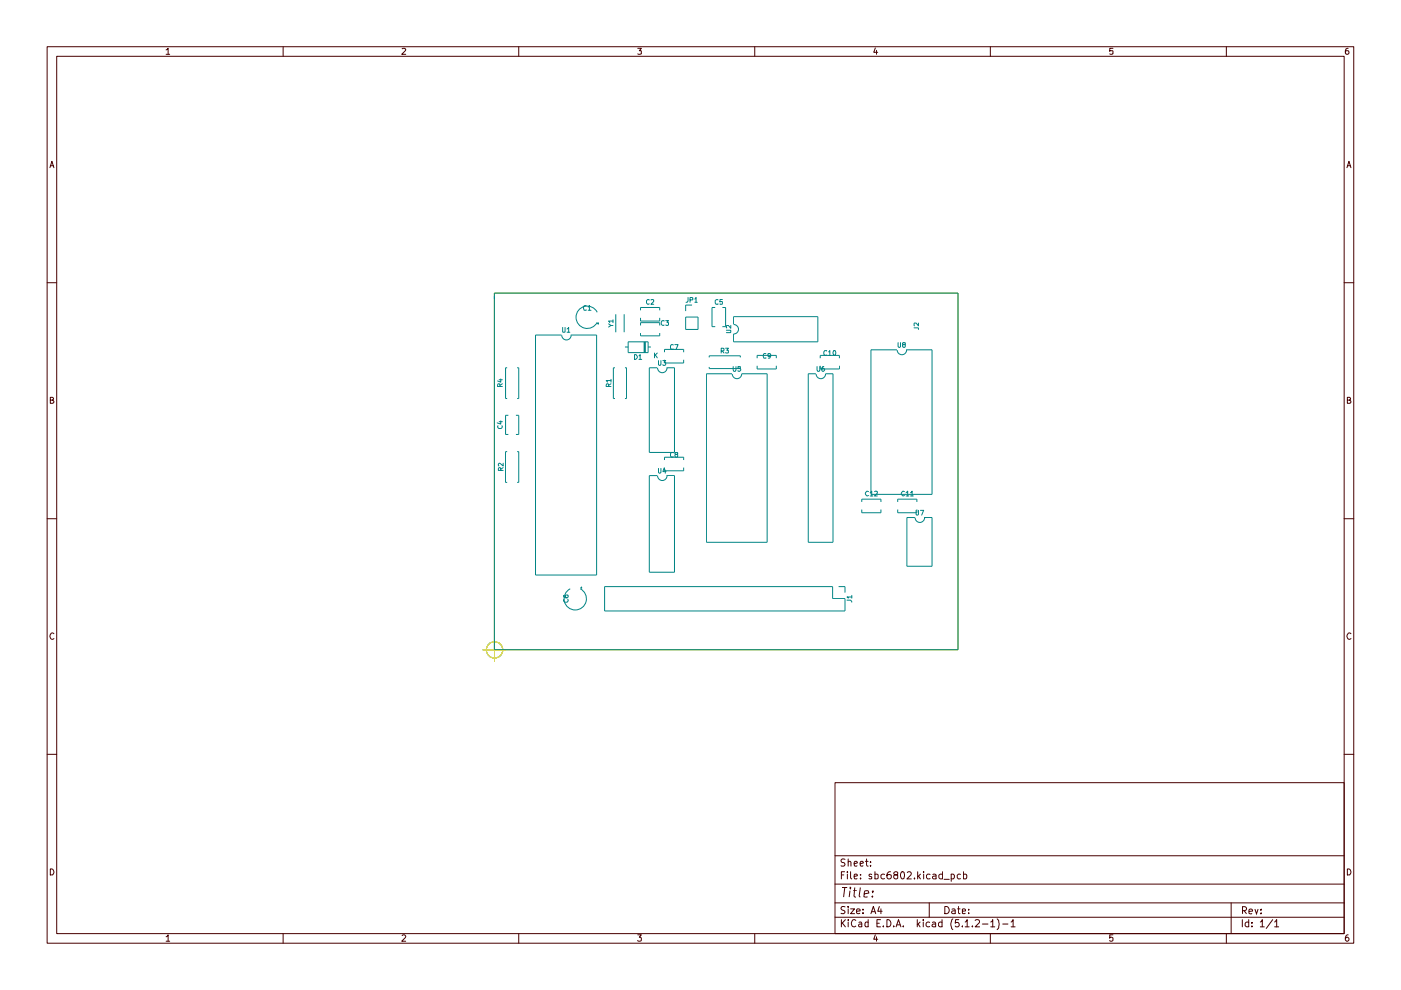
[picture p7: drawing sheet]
<svg xmlns="http://www.w3.org/2000/svg" width="297mm" height="210mm" viewBox="0 0 297 210" stroke-linecap="round" stroke-linejoin="round" font-family="sans-serif">
<g fill="none" stroke="#480000" stroke-width=".21">
<path d="M10 9.9h277v190.1h-277zM12 11.9h273v186.1h-273zM35.2 10.6l.4-.4v1.3M35.2 11.5h.8M60 9.9v2M85.3 10.3l.5-.1 .2 .4-.8 .9h.8M110 9.9v2M135.2 10.2h.8l-.4 .6h.4v.6h-.8M160 9.9v2M185.6 10.2l-.3 .9h.8M185.8 10.7v.8M210 9.9v2"/>
<path d="M236 10.2h-.7v.6h.6l.1 .6h-.7M260 9.9v2M285.8 10.2l-.4 .1-.1 .2v.9a.42 .42 0 0 0 .6-.1 .42 .42 0 0 0-.1-.5h-.4l-.2 .2M10.6 35.6l.4-1.4 .4 1.4M10.7 35.1h.6M285.6 35.6l.4-1.4 .4 1.4M285.7 35.1h.6M10 59.9h2M285 59.9h2M10.7 84.8h.6v-.5l-.6-.1v1.3h.5l.2-.4-.3-.3M285.7 84.8h.6v-.5l-.6-.1v1.3h.5l.2-.4-.3-.3M10 110h2"/>
<path d="M285 110h2M11.4 134.4a.57 .57 0 0 0-.8 0 .57 .57 0 0 0 .1 .8l.3 .4 .4-.2M286.4 134.4a.57 .57 0 0 0-.8 0 .57 .57 0 0 0 .1 .8l.3 .4 .4-.2M10 159.9h2M285 159.9h2M177 165.9h108v32.1h-108zM10.7 184.2a.71 .71 0 0 1 .7 .5 .71 .71 0 0 1-.2 .8h-.5zM35.2 198.6l.4-.4v1.4M35.2 199.6h.8M60 198v2M85.3 198.4l.1-.2h.4l.2 .4-.8 1h.8M110 198v2"/>
<path d="M135.2 198.2h.8l-.4 .5 .4 .2v.5l-.3 .2h-.3l-.2-.2M160 198v2M177 194.5h108M177 191.4h108M177 187.5h108M177 181.4h108M178.4 195v1.5M178.4 185.5h.5M178.5 188.2h1.1M178.6 195.7l.6 .8M179.1 184.8h-.7v1.6M179.1 188.2l-.2 2"/>
<path d="M179.2 192.3l-.6-.1-.3 .3 .3 .5 .5 .1 .1 .4-.3 .2-.6-.1M179.2 182.2l-.6-.1-.3 .3 .3 .5h.3l.3 .3-.3 .4h-.6M179.2 195l-.8 .9M179.7 184.8v.2M179.7 185.3v1.1M179.8 195v.2M179.8 192.2v.2M179.8 182.8l.2-.2 .3 .1 .1 .9M179.8 182.1v1.5M179.8 192.7v1M179.8 195.5v1M180.2 188.8l-.2 1.4"/>
<path d="M180.3 188.2v.2M180.3 192.7h.9l-.9 1h.9M180.3 184.8v1.3l.3 .3M180.9 188.8h.8M181.1 185.8l.7-.1-.2-.4h-.3l-.2 .2v.6l.2 .3 .4-.1M181.1 183.1l.7-.1-.2-.4-.4 .1-.1 .7 .2 .2h.4M181.2 188.2l-.1 1.7 .4 .3M181.4 195.2l-.2-.2a.77 .77 0 0 0-.7 .7 .77 .77 0 0 0 .7 .8l.2-.2M181.6 193.2l.8-.1-.1-.3-.4-.1-.3 .3v.5l.3 .2 .4-.1M182.1 195.6h.5l.1 .9M182.4 183.1l.6-.1-.1-.4-.4 .1-.1 .7 .1 .2h.5M182.4 188.2l-.2 1.7 .2 .3"/>
<path d="M182.5 186.2v.2M182.5 185.4v.1M182.7 195.9h-.5l-.2 .3 .2 .3 .5-.1M183 193.5v.2M183 192.8v.2M183.2 189.5l1-.1-.1-.5-.5-.1-.3 .1v.3l-.1 .9h.7M183.5 182.6h.6M183.7 182.1v1.3l.4 .2M184.1 195.6l-.5-.1-.2 .3 .1 .6h.6M184.1 195v1.5M184.6 183.5v.1M184.6 182.7v.2"/>
<path d="M184.7 193.7l.5-1.5 .5 1.5M184.8 185.4l-.4-.1-.2 .2 .2 .3 .4 .1v.4h-.6M184.8 193.3h.7M185 190v.2M185 188.9v.3M185.5 185.4l.4-.1 .3 .2v.7l-.3 .2-.4-.1M185.5 184.8v1.6M185.6 198.2l-.3 .9h.8M185.8 198.6v1M185.9 195.7h.5M186.4 192.2l-.3 1h.9M186.7 195h-.8v1.5h.8"/>
<path d="M186.8 192.7v1M187.3 196.3v.2M187.5 185.4a.52 .52 0 0 0-.7 .2l.1 .7h.6M188 195a.77 .77 0 0 1 .9 .7 .77 .77 0 0 1-.9 .8zM188.8 184.8h-.3a1.04 1.04 0 0 0-.3 1.5h.6l.2-.6-.4-.3-.5 .1-.1 .2M189.5 196.3v.2M189.8 185.5l-.3-.4a.52 .52 0 0 1 .8-.1l-.1 .4-.5 .1a.48 .48 0 0 0-.1 .7 .48 .48 0 0 0 .7 0v-.6l-.2-.1M190 196.5l.5-1.5 .5 1.5M190.2 196.1h.6M191.3 184.8h.1a1 1 0 0 1 0 1.6l-.4-.4a.99 .99 0 0 1 .3-1.2zM191.5 196.3v.2M192.4 185l.6-.2 .2 .5-.9 1.1h.9"/>
<path d="M193.9 186.2v.2M194.5 195v1.5M194.6 184.8v1.6M194.6 195.9l.5 .6M194.7 185.8l.5 .6M195.1 195.5l-.6 .6M195.2 185.3l-.6 .6M195.7 195v.2M195.7 195.5v1M195.8 184.8v.2M195.8 185.3v1.1M197 191.4v3.1"/>
<path d="M197.1 195.6h-.6l-.2 .7a.52 .52 0 0 0 .8 .1M197.2 185.4l-.5-.1-.3 .3v.4l.3 .4 .5-.1M197.7 195.6h.6l.1 .9M197.8 185.4l.4-.1 .3 .2v.9M198.4 195.9h-.5l-.3 .3 .3 .3 .5-.1M198.5 185.7l-.8 .2 .3 .5 .5-.1M199.7 195.6h-.6l-.1 .7a.52 .52 0 0 0 .7 .1M199.7 195v1.5M199.8 185.4a.52 .52 0 0 0-.7 .2l.1 .7h.6M199.8 184.8v1.6M200.2 186.4h1.1M200.3 192.2a.78 .78 0 0 1 1 .8 .78 .78 0 0 1-1 .7z"/>
<path d="M201.7 185.4l.4-.1 .3 .3v.4l-.3 .4-.4-.1M201.7 185.3v1.6M201.8 192.8h.6l.1 .9M202 194.8a1.74 1.74 0 0 0 0 2.3M202.5 193.1h-.5l-.2 .3 .2 .3 .5-.1M203 192.7h.5M203.2 192.2v1.3l.3 .2M203.3 195h-.7l-.1 .7 .2-.1h.4l.3 .3v.4l-.3 .2h-.4l-.2-.2M203.6 185.4l-.4-.1-.3 .3v.4l.3 .4 .4-.1M204 193.2l.7-.1-.1-.3h-.6v.8h.6M204 196.3v.2M204.3 185.4l.4-.1 .3 .3-.1 .7h-.6"/>
<path d="M204.3 184.8v1.6M204.6 195.5l.5-.5v1.5M204.6 196.5h.9M205.4 193.5v.2M205.4 192.8v.2M206.2 196.3v.2M206.8 195.2l.5-.2 .4 .3-.1 .4-.8 .8h.9M208.3 195.9h1.2M210 198v2M210.1 195.5l.4-.5v1.5M210.1 196.5h.8M211.4 194.8a1.74 1.74 0 0 1 0 2.3"/>
<path d="M212.6 195.9h1.1M214.4 195.5l.4-.5v1.5M214.4 196.5h.8M236 198.2h-.7v.7l.2-.2 .5 .2-.1 .6-.4 .1-.2-.2M260 198v2M261 191.4v6.6M263.4 195v1.5M263.4 193.1l.7-.1 .2-.3-.1-.3-.3-.2h-.5v1.6M263.8 193.1l.5 .7M264.8 195.6h-.6l-.2 .7a.52 .52 0 0 0 .8 .1M264.8 195v1.5M264.8 193.3l.8-.1-.1-.4-.5-.1-.2 .3v.6l.2 .2 .5-.1"/>
<path d="M265.4 196.3v.2M265.4 195.6v.1M266.1 192.7l.3 1.1 .3-1.1M267.2 195.5l.4-.5v1.5M267.2 196.5h.9M267.3 193.6v.2M267.3 192.8v.2M269.8 195l-1.3 1.8M270.3 195.5l.4-.5v1.5M270.3 196.5h.8M285.7 184.2a.71 .71 0 0 1 .7 .5 .71 .71 0 0 1-.2 .8h-.5zM285.8 198.2l-.4 .2a.92 .92 0 0 0 .1 1.2h.2l.3-.3v-.3l-.3-.3h-.2l-.3 .3"/>
</g>
<g fill="none" stroke="#c2c200" stroke-width=".21">
<path d="M102.3 137.8h5M104.8 137.8h98.3v-75.7h-98.3l.1 78.2"/>
<circle cx="104.9" cy="137.8" r="1.74"/>
</g>
<g fill="none" stroke="#008484" stroke-width=".21">
<path d="M104.8 62.1h98.3v75.7h-98.3zM107.5 78h-.3v6.5h.3M109.6 78h.4v6.5h-.4M119 71h-5.5v50.9h13v-50.9h-5.5M119.1 71.1a1 1 0 0 0 1 1 1 1 0 0 0 1-1M119.3 69.4l.1 1h.4v-1M120.2 69.8l.4-.4v1M120.2 70.4h.6M124.3 64.9a.52 .52 0 0 0-.6 .2 .52 .52 0 0 0 .2 .7l.4-.1M124.7 65.1l.3-.3v1M124.7 65.8h.6M126.6 68.6h.4"/>
<path d="M126.6 66.2a2.37 2.37 0 0 0-3.6-.8 2.37 2.37 0 0 0 0 3.7 2.37 2.37 0 0 0 3.6-.8M126.8 68.3v.5M129 68.7l.5 .3-.5 .3M129.5 69h.5M130 68.1h-1l.3 .3M130 67.8v.6M130.4 78h-.4v6.5h.4M130.6 66.6v3.8M132.3 66.6v3.8M132.5 78h.3v6.5h-.3M132.5 73.6h.7M133.2 72.5h4.2v2.3h-4.2z"/>
<path d="M134.5 75.2h.4l.2 .4-.3 .6h-.3zM135.5 75.4l.2-.2v1M135.5 76.2h.6M135.8 65.8v-.6h4.1v.6M135.8 67.4v.7h4.1v-.7M135.8 69v-.6h4.1v.6M135.8 70.6v.6h4.1v-.6M136.6 72.5v2.3M136.7 72.5v2.3M136.8 72.5v2.3M137.4 73.6h.6M137.7 63.6l-.4-.1-.2 .3v.5l.2 .2 .4-.1"/>
<path d="M138 63.6h.6v.3l-.6 .6h.6M138.8 74.8v1.1M138.9 75.3l.5 .6M139.4 78h-1.7v17.9h5.3v-17.9h-1.7M139.4 74.8l-.6 .6M139.4 78a1 1 0 0 0 1 1 1 1 0 0 0 1-1M139.6 76.5v.8l.2 .2 .3-.2v-.8M140.5 76.5h.6l-.3 .3 .3 .1v.4l-.1 .2h-.4l-.1-.2M140.8 68.1l-.4-.1-.2 .2v.5l.3 .3 .3-.1M140.9 74.7v-.6h4v.6M140.9 76.3v.7h4v-.7M141.1 68h.6l-.3 .3 .3 .1v.5h-.6"/>
<path d="M142.7 73.2l-.4-.1-.1 .2v.5l.2 .3 .3-.1M143.1 73.1h.7l-.5 1M145.4 67.2h2.6v2.6h-2.6zM145.9 63.1v.7l-.2 .3h-.2M146.3 63.6h.5l.1-.4-.6-.1v1M146.7 64.7h-1.3v1.3M147.3 63.4l.3-.3v1M147.3 64.1h.5M150.4 77.8v.3h6.6v-.3M150.4 75.8v-.4h6.6v.4M151.6 65.2h-.6v4.1h.6M152.2 63.6l-.2-.1-.4 .3v.5l.2 .2 .4-.1"/>
<path d="M152.9 74.4h.4l.2-.1v-.4l-.6-.1v1M153.2 63.5h-.5v.5h.5l-.1 .5-.4-.1M153.2 74.4l.3 .4M153.2 65.2h.6v4.1h-.6M153.8 73.8h.6l-.3 .5h.3v.5h-.6M154 70l.9 .1v.4h-.9M154.9 69v.6l-.5-.6-.4 .1 .1 .4M155.2 79.2h-5.4v35.8h12.8v-35.8h-5.4M155.3 79.3a1 1 0 0 0 1 1 1 1 0 0 0 1-1M155.4 77.7v.8l.2 .2h.3l.1-.2v-.8M155.5 68.7v-1.6h17.9v5.4h-17.9v-1.7M155.6 68.8a1 1 0 0 1 1 1 1 1 0 0 1-1 1"/>
<path d="M157 77.7h-.5v.4h.5l.1 .4-.3 .2-.3-.1M160.5 75.9v-.5h4.1v.5M160.5 77.6v.6h4.1v-.6M162.4 75a.52 .52 0 0 0-.6 .3 .52 .52 0 0 0 .2 .6h.4M163.4 75.4l-.2 .2-.4-.1v-.5h.5a.73 .73 0 0 1-.1 .9h-.3M173 79.2h-1.6v35.8h5.2v-35.8h-1.6M173 79.3a1 1 0 0 0 1 1 1 1 0 0 0 1-1M173.2 77.7v.8l.2 .2h.3l.1-.2v-.8M173.9 77.6v.6h4.1v-.6M173.9 75.9v-.5h4.1v.5M174.7 77.7h-.3l-.2 .3v.6l.4 .1 .2-.2-.2-.4h-.4v.2M175.3 74.4l-.5-.1-.1 .3v.5l.3 .3 .3-.1"/>
<path d="M175.7 74.6l.2-.3v1.1M176.7 74.4l.1-.1a.52 .52 0 0 1 .4 .5 .52 .52 0 0 1-.3 .6l-.3-.5zM190.2 74.2h-5.5v30.6h12.9v-30.6h-5.5M190.2 74.2a1 1 0 0 0 1 1 1 1 0 0 0 1-1M190.4 72.6v.9l.2 .2 .3-.2v-.9M191.6 73.1l-.3-.2 .1-.3h.5v.4l-.5 .1-.1 .1 .3 .5 .3-.2v-.3l-.1-.1M193.8 69.5h.8l.1 .3M194.7 68.5v.6l-.5-.6h-.3v.6M105.6 90.3l-.1 .2 .2 .3h.6l.2-.3-.1-.2M105.8 89.4h.7M105.8 80.5h.7M106 82v-.6h-.3l-.2 .6h1"/>
<path d="M106.2 99.7v-.5l-.4-.1-.1 .6h1M106.2 89.2v.7l-.8-.2M106.2 80.3v.7l-.7-.2M106.5 81.4l-.5 .3M106.7 98.2v.6l-.8-.6-.2 .2v.4M106.7 99.1l-.5 .4M107.5 95.8h-.3v6.5h.3M107.8 88.1h-.6v4h.6M109.4 88.1h.6v4h-.6M109.6 95.8h.4v6.5h-.4M129 82v-.6h-.3l-.2 .6h1M129.5 80.7h-1l.3 .3"/>
<path d="M129.5 81.4l-.5 .3M129.5 80.4v.6M139.6 99.3v.9l.2 .1 .3-.1v-.9M140.8 99.2l-.3 .8h.7M140.9 97.5v-.6h4v.6M140.9 99.1v.7h4v-.7M141.1 99.7v.6M142.7 96l-.4-.1-.1 .3v.5l.2 .2h.3M143.3 96.4l-.2-.2 .1-.3h.4l.1 .4-.5 .1a.36 .36 0 0 0 0 .5 .36 .36 0 0 0 .5 0v-.5h-.2M139.4 100.8h-1.7v20.5h5.3v-20.5h-1.7M139.4 100.9a1 1 0 0 0 1 1 1 1 0 0 0 1-1M182.7 106.4v-.6h4.1v.6"/>
<path d="M182.7 108v.7h4.1v-.7M184.1 104.2l-.3-.1-.3 .5 .3 .6 .3-.1M184.5 104.5l.3-.4v1.1M184.5 105.2h.6M185.4 104.2h.6v.4l-.6 .6h.6M190.3 106.4v-.6h4.1v.6M190.3 108v.7h4.1v-.7M191.8 104.2l-.4-.1-.3 .5 .3 .6 .4-.1M192.1 104.5l.3-.4v1.1M192.1 105.2h.6M193 104.5l.4-.4v1.1M193 105.2h.6"/>
<path d="M194 109.7h-1.7v10.4h5.3v-10.4h-1.7M194 109.8a1 1 0 0 0 1 1 1 1 0 0 0 1-1M194.2 108.2v.9l.2 .1 .3-.1v-.9M195.2 108.2h.6l-.4 1M119.5 126.2v.4l.8 .1 .2-.2-.1-.3h-.5v.4l.2 .1M119.5 127.1v.2l.2 .4h.5l.3-.4-.1-.2M120.9 124.8a2.37 2.37 0 0 0-.8 3.6 2.37 2.37 0 0 0 3.7 0 2.37 2.37 0 0 0-.8-3.6M123 124.6h.4M123.3 124.4v.4M128.2 124.4h48.3v2.5h2.7v2.6h-51zM177.8 124.4h1.4v1.2M179.6 127.3h.7l.3 .4"/>
<path d="M180.6 126.6h-1l.2 .2M180.6 126.2v.6"/>
</g>
</svg>
